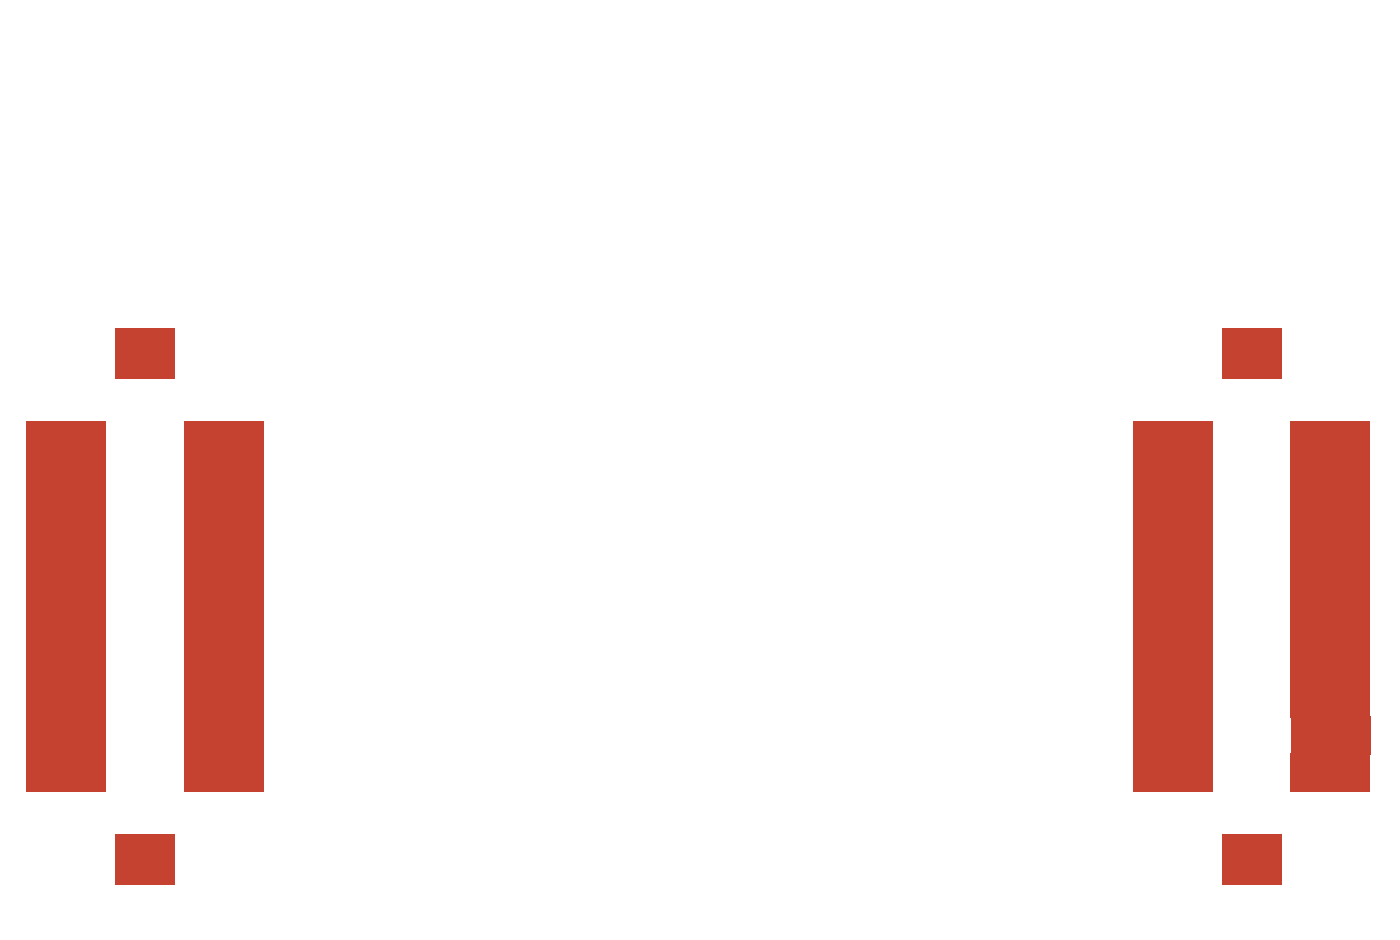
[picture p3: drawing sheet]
<svg xmlns="http://www.w3.org/2000/svg" width="50mm" height="34mm" viewBox="0 0 50 34" stroke-linecap="round" stroke-linejoin="round" font-family="sans-serif">
<g fill="#c64230">
<path d="M44 11.8h2.2v1.8h-2.2z" fill-rule="evenodd"/>
<path d="M44 30.1h2.2v1.8h-2.2z" fill-rule="evenodd"/>
<path d="M40.8 20.5h2.9v1.4h-2.9z" fill-rule="evenodd"/>
<path d="M40.8 21.8h2.9v1.4h-2.9z" fill-rule="evenodd"/>
<path d="M40.8 19.2h2.9v1.4h-2.9z" fill-rule="evenodd"/>
<path d="M40.8 23.1h2.9v1.4h-2.9z" fill-rule="evenodd"/>
<path d="M40.8 15.2h2.9v1.4h-2.9z" fill-rule="evenodd"/>
<path d="M40.8 16.5h2.9v1.4h-2.9z" fill-rule="evenodd"/>
<path d="M40.8 17.8h2.9v1.4h-2.9z" fill-rule="evenodd"/>
<path d="M46.5 27.1h2.9v1.4h-2.9z" fill-rule="evenodd"/>
<path d="M46.5 25.8h2.9v1.4h-2.9z" fill-rule="evenodd"/>
<path d="M46.5 24.5h2.9v1.4h-2.9z" fill-rule="evenodd"/>
<path d="M46.5 23.1h2.9v1.4h-2.9z" fill-rule="evenodd"/>
<path d="M46.5 21.8h2.9v1.4h-2.9z" fill-rule="evenodd"/>
<path d="M46.5 20.5h2.9v1.4h-2.9z" fill-rule="evenodd"/>
<path d="M46.5 19.2h2.9v1.4h-2.9z" fill-rule="evenodd"/>
<path d="M46.5 17.8h2.9v1.4h-2.9z" fill-rule="evenodd"/>
<path d="M46.5 16.5h2.9v1.4h-2.9z" fill-rule="evenodd"/>
<path d="M46.5 15.2h2.9v1.4h-2.9z" fill-rule="evenodd"/>
<path d="M40.8 27.1h2.9v1.4h-2.9z" fill-rule="evenodd"/>
<path d="M40.8 25.8h2.9v1.4h-2.9z" fill-rule="evenodd"/>
<path d="M40.8 24.5h2.9v1.4h-2.9z" fill-rule="evenodd"/>
<path d="M1 24.5h2.8v1.4h-2.8z" fill-rule="evenodd"/>
<path d="M1 25.8h2.8v1.4h-2.8z" fill-rule="evenodd"/>
<path d="M1 27.1h2.8v1.4h-2.8z" fill-rule="evenodd"/>
<path d="M6.6 15.2h2.9v1.4h-2.9z" fill-rule="evenodd"/>
<path d="M6.6 16.5h2.9v1.4h-2.9z" fill-rule="evenodd"/>
<path d="M6.6 17.8h2.9v1.4h-2.9z" fill-rule="evenodd"/>
<path d="M6.6 19.2h2.9v1.4h-2.9z" fill-rule="evenodd"/>
<path d="M6.6 20.5h2.9v1.4h-2.9z" fill-rule="evenodd"/>
<path d="M6.6 21.8h2.9v1.4h-2.9z" fill-rule="evenodd"/>
<path d="M6.6 23.1h2.9v1.4h-2.9z" fill-rule="evenodd"/>
<path d="M6.6 24.5h2.9v1.4h-2.9z" fill-rule="evenodd"/>
<path d="M6.6 25.8h2.9v1.4h-2.9z" fill-rule="evenodd"/>
<path d="M6.6 27.1h2.9v1.4h-2.9z" fill-rule="evenodd"/>
<path d="M1 17.8h2.8v1.4h-2.8z" fill-rule="evenodd"/>
<path d="M1 16.5h2.8v1.4h-2.8z" fill-rule="evenodd"/>
<path d="M1 15.2h2.8v1.4h-2.8z" fill-rule="evenodd"/>
<path d="M1 23.1h2.8v1.4h-2.8z" fill-rule="evenodd"/>
<path d="M1 19.2h2.8v1.4h-2.8z" fill-rule="evenodd"/>
<path d="M1 21.8h2.8v1.4h-2.8z" fill-rule="evenodd"/>
<path d="M1 20.5h2.8v1.4h-2.8z" fill-rule="evenodd"/>
<path d="M4.2 30.1h2.1v1.8h-2.1z" fill-rule="evenodd"/>
<path d="M4.2 11.8h2.1v1.8h-2.1z" fill-rule="evenodd"/>
</g>
</svg>
